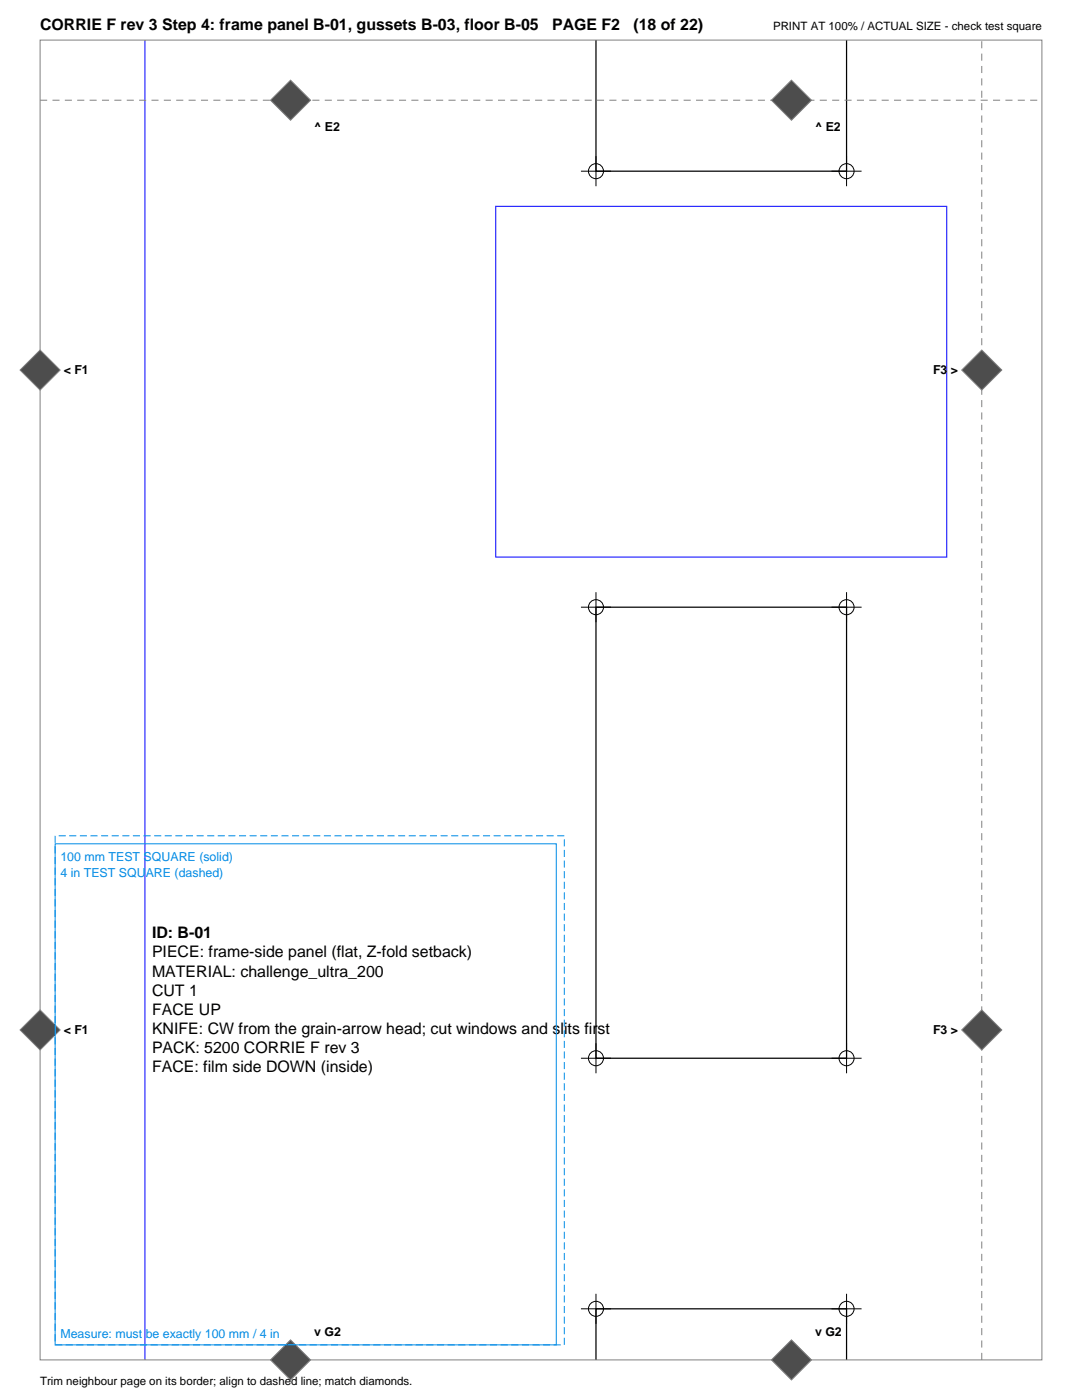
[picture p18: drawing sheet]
<svg xmlns="http://www.w3.org/2000/svg" width="216mm" height="279mm" viewBox="0 0 216 279" stroke-linecap="round" stroke-linejoin="round" font-family="sans-serif">
<defs><g id="words">
<g font-size="3.2">
<text x="8" y="6">CORRIE F rev 3 Step 4: frame panel B-01, gussets B-03, floor B-05</text>
<text x="110.2" y="6">PAGE F2</text>
<text x="126.4" y="6">(18 of 22)</text>
<text x="30.3" y="187.3">ID: B-01</text>
<text x="30.3" y="191.1">PIECE: frame-side panel (flat, Z-fold setback)</text>
<text x="30.3" y="194.9">MATERIAL: challenge_ultra_200</text>
<text x="30.3" y="198.7">CUT 1</text>
<text x="30.3" y="202.5">FACE UP</text>
<text x="30.3" y="206.3">KNIFE: CW from the grain-arrow head; cut windows and slits first</text>
<text x="30.3" y="210.1">PACK: 5200 CORRIE F rev 3</text>
<text x="30.3" y="213.9">FACE: film side DOWN (inside)</text>
</g>
<g font-size="2.5">
<text x="62.7" y="26.1">^ E2</text>
<text x="162.6" y="26.1">^ E2</text>
<text x="12.7" y="74.7">&lt; F1</text>
<text x="186.2" y="74.7">F3 &gt;</text>
<text x="12.7" y="206.4">&lt; F1</text>
<text x="186.2" y="206.4">F3 &gt;</text>
<text x="62.7" y="266.7">v G2</text>
<text x="162.6" y="266.7">v G2</text>
</g>
<g font-size="2.5" fill="#008ce6">
<text x="12.1" y="171.9">100 mm TEST SQUARE (solid)</text>
<text x="12.1" y="175.1">4 in TEST SQUARE (dashed)</text>
<text x="12.1" y="267">Measure: must be exactly 100 mm / 4 in</text>
</g>
<g font-size="2.3">
<text x="154.2" y="6">PRINT AT 100% / ACTUAL SIZE - check test square</text>
<text x="8" y="276.4">Trim neighbour page on its border; align to dashed line; match diamonds.</text>
</g>
</g></defs>
<path d="M168.9 7.9v26.3h-50v-26.3M118.9 121.2h50v90h-50zM118.9 271.4v-10.2h50v10.2" fill="none" stroke="#000" stroke-width=".25"/>
<path d="M28.9 7.9v263.5M98.9 41.2h90v70h-90z" fill="none" stroke="#00f" stroke-width=".2"/>
<g fill="none" stroke="#000" stroke-width=".2">
<path d="M115.9 34.2h6M118.9 31.2v6M165.9 34.2h6M168.9 31.2v6M118.9 118.2v6M168.9 118.2v6M115.9 121.2h6M165.9 121.2h6M115.9 211.2h6M118.9 208.2v6M165.9 211.2h6M168.9 208.2v6"/>
<path d="M118.9 258.2v6M168.9 258.2v6M115.9 261.2h6M165.9 261.2h6"/>
<circle cx="118.9" cy="34.2" r="1.5"/>
<circle cx="168.9" cy="34.2" r="1.5"/>
<circle cx="118.9" cy="121.2" r="1.5"/>
<circle cx="168.9" cy="121.2" r="1.5"/>
<circle cx="118.9" cy="211.2" r="1.5"/>
<circle cx="168.9" cy="211.2" r="1.5"/>
<circle cx="118.9" cy="261.2" r="1.5"/>
<circle cx="168.9" cy="261.2" r="1.5"/>
</g>
<path d="M8 8h199.9v263.4h-199.9z" fill="none" stroke="#808080" stroke-width=".2"/>
<path d="M8 20h199.9M195.9 271.4v-263.4" fill="none" stroke="#808080" stroke-width=".2" stroke-dasharray="1.4 1.1" stroke-linecap="butt"/>
<g fill="#4d4d4d" stroke="#808080" stroke-width=".2">
<path d="M191.9 205.5l4-4 4 4-4 4z" fill-rule="evenodd"/>
<path d="M8 201.5l4 4-4 4-4-4z" fill-rule="evenodd"/>
<path d="M54 20l4-4 4 4-4 4z" fill-rule="evenodd"/>
<path d="M54 271.4l4-4 4 4-4 4z" fill-rule="evenodd"/>
<path d="M195.9 69.8l4 4.1-4 4-4-4z" fill-rule="evenodd"/>
<path d="M8 69.8l4 4.1-4 4-4-4z" fill-rule="evenodd"/>
<path d="M153.9 20l4-4 4 4-4 4z" fill-rule="evenodd"/>
<path d="M153.9 271.4l4-4 4 4-4 4z" fill-rule="evenodd"/>
</g>
<path d="M11 168.4h100v100h-100z" fill="none" stroke="#008ce6" stroke-width=".2"/>
<path d="M11 166.8h101.6v101.6h-101.6z" fill="none" stroke="#008ce6" stroke-width=".2" stroke-dasharray="1.4 .7" stroke-linecap="butt"/>
<use href="#words"/>
</svg>
